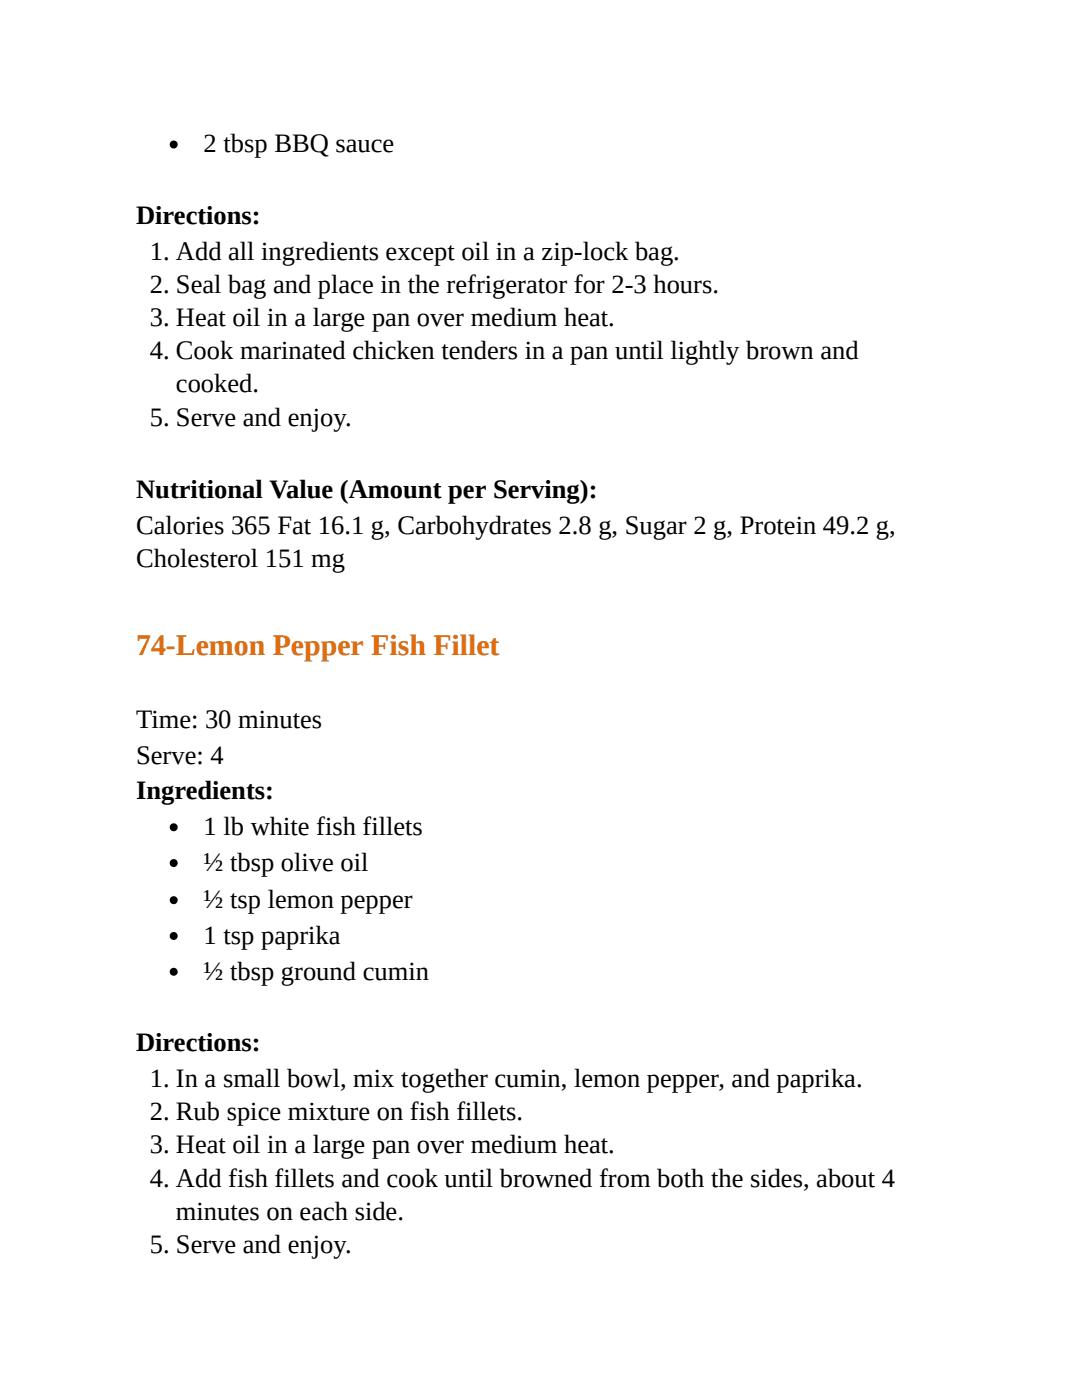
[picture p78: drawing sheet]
<svg xmlns="http://www.w3.org/2000/svg" width="216mm" height="279mm" viewBox="0 0 216 279" stroke-linecap="round" stroke-linejoin="round" font-family="sans-serif">
<defs><g id="words">
<text font-size="6" fill="#e36c0a" x="27.2" y="130.7">74-Lemon Pepper Fish Fillet</text>
<g font-size="5.3">
<text x="40.6" y="30.4">2 tbsp BBQ sauce</text>
<text x="27.2" y="44.7">Directions:</text>
<text x="29.9" y="51.9">1. Add all ingredients except oil in a zip-lock bag.</text>
<text x="29.9" y="58.5">2. Seal bag and place in the refrigerator for 2-3 hours.</text>
<text x="29.9" y="65.1">3. Heat oil in a large pan over medium heat.</text>
<text x="29.9" y="71.7">4. Cook marinated chicken tenders in a pan until lightly brown and</text>
<text x="35.1" y="78.3">cooked.</text>
<text x="29.9" y="84.9">5. Serve and enjoy.</text>
<text x="27.2" y="99.5">Nutritional Value (Amount per Serving):</text>
<text x="27.2" y="106.6">Calories 365 Fat 16.1 g, Carbohydrates 2.8 g, Sugar 2 g, Protein 49.2 g,</text>
<text x="27.2" y="113.2">Cholesterol 151 mg</text>
<text x="27.2" y="145.3">Time: 30 minutes</text>
<text x="27.2" y="152.4">Serve: 4</text>
<text x="27.2" y="159.5">Ingredients:</text>
<text x="40.6" y="166.7">1 lb white fish fillets</text>
<text x="40.6" y="173.8">½ tbsp olive oil</text>
<text x="40.6" y="181.2">½ tsp lemon pepper</text>
<text x="40.6" y="188.4">1 tsp paprika</text>
<text x="40.6" y="195.5">½ tbsp ground cumin</text>
<text x="27.2" y="209.8">Directions:</text>
<text x="29.9" y="217">1. In a small bowl, mix together cumin, lemon pepper, and paprika.</text>
<text x="29.9" y="223.6">2. Rub spice mixture on fish fillets.</text>
<text x="29.9" y="230.2">3. Heat oil in a large pan over medium heat.</text>
<text x="29.9" y="236.8">4. Add fish fillets and cook until browned from both the sides, about 4</text>
<text x="35.1" y="243.4">minutes on each side.</text>
<text x="29.9" y="250">5. Serve and enjoy.</text>
</g>
</g></defs>
<g fill="#000">
<circle cx="34.7" cy="28.8" r=".79"/>
<circle cx="34.7" cy="179.7" r=".79"/>
<circle cx="34.7" cy="165.1" r=".79"/>
<circle cx="34.7" cy="172.2" r=".79"/>
<circle cx="34.7" cy="193.9" r=".79"/>
<circle cx="34.7" cy="186.8" r=".79"/>
</g>
<use href="#words"/>
</svg>
